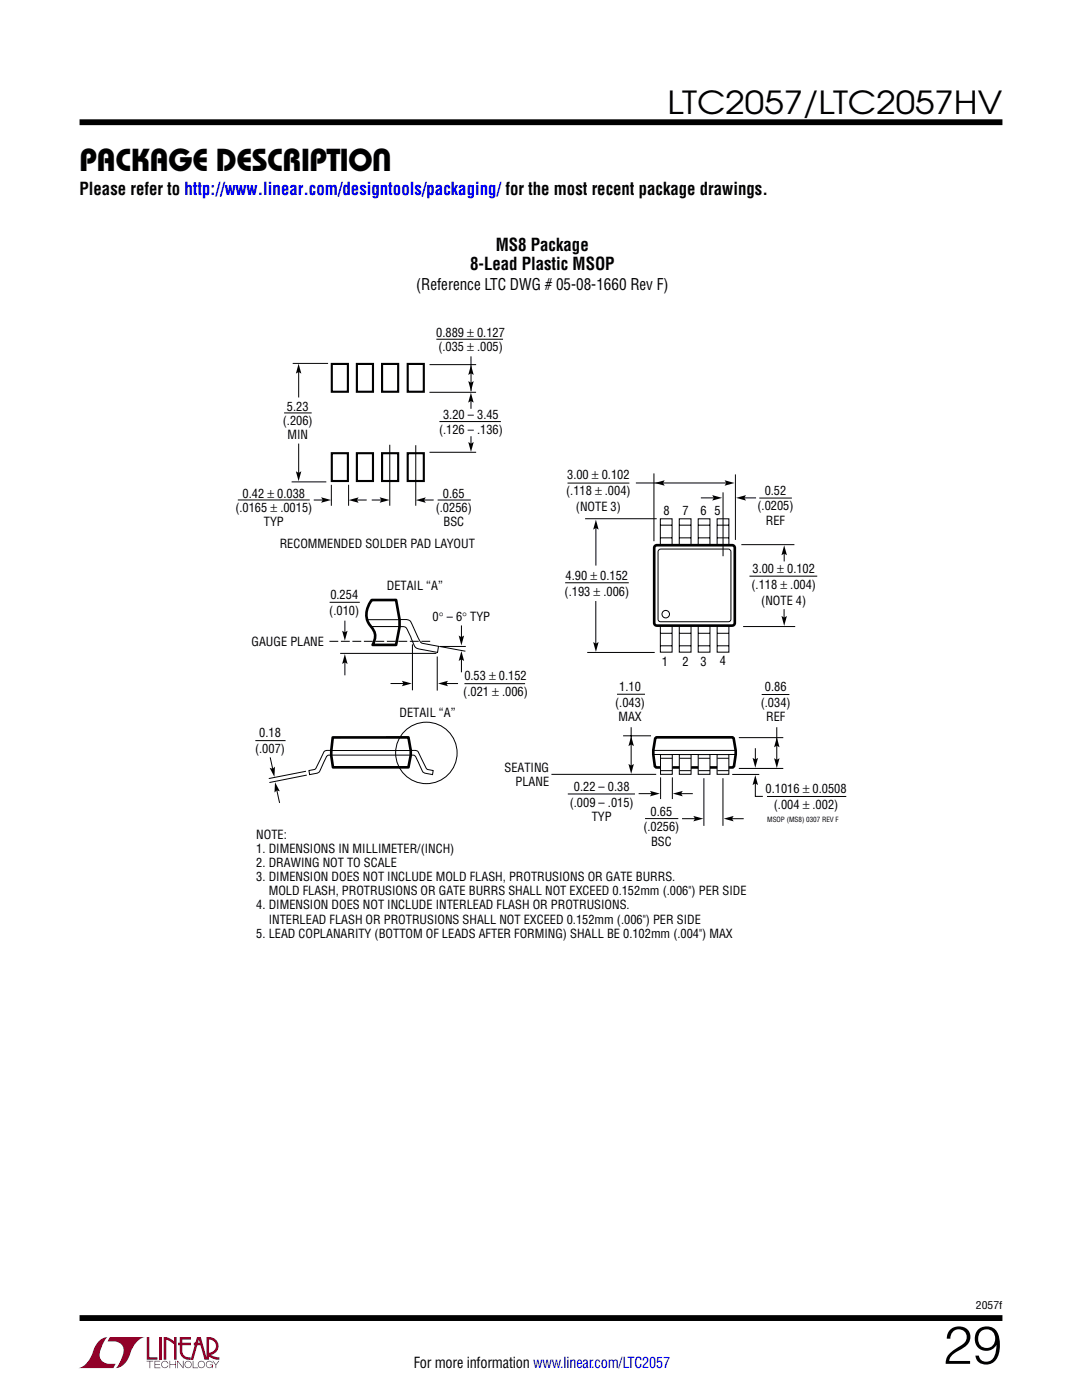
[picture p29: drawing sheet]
<svg xmlns="http://www.w3.org/2000/svg" width="216mm" height="279mm" viewBox="0 0 216 279" stroke-linecap="round" stroke-linejoin="round" font-family="sans-serif">
<defs><g id="words">
<text font-size="10.6" x="188.2" y="272.2">29</text>
<g font-size="6.3">
<text x="133.2" y="22.8">LTC2057/LTC2057HV</text>
<text x="15.9" y="34.1">Package Description</text>
</g>
<g font-size="3.5">
<text x="15.9" y="38.8">Please refer to http://www.linear.com/designtools/packaging/ for the most recent package drawings.</text>
<text x="93.8" y="53.9">8-Lead Plastic MSOP</text>
<text x="99" y="50">MS8 Package</text>
</g>
<text font-size="3.2" x="83" y="57.8">(Reference LTC DWG # 05-08-1660 Rev F)</text>
<text font-size="3" x="82.5" y="273.1">For more information www.linear.com/LTC2057</text>
<g font-size="2.5">
<text x="87.1" y="67.2">0.889 ± 0.127</text>
<text x="87.5" y="70">(.035 ± .005)</text>
<text x="57.3" y="82">5.23</text>
<text x="88.4" y="83.7">3.20 – 3.45</text>
<text x="56.4" y="84.8">(.206)</text>
<text x="57.4" y="87.6">MIN</text>
<text x="87.6" y="86.5">(.126 – .136)</text>
<text x="113.2" y="95.7">3.00 ± 0.102</text>
<text x="48.4" y="99.4">0.42 ± 0.038</text>
<text x="88.4" y="99.3">0.65</text>
<text x="113" y="98.8">(.118 ± .004)</text>
<text x="151.1" y="101.9">(.0205)</text>
<text x="152.6" y="98.7">0.52</text>
<text x="47" y="102.2">(.0165 ± .0015)</text>
<text x="52.7" y="105">TYP</text>
<text x="87" y="102.1">(.0256)</text>
<text x="88.5" y="104.9">BSC</text>
<text x="114.9" y="102">(NOTE 3)</text>
<text x="132.4" y="102.8">8</text>
<text x="136.2" y="102.9">7</text>
<text x="139.7" y="102.9">6</text>
<text x="142.6" y="102.9">5</text>
<text x="152.8" y="104.7">REF</text>
<text x="55.8" y="109.3">RECOMMENDED SOLDER PAD LAYOUT</text>
<text x="65.9" y="119.5">0.254</text>
<text x="77.2" y="117.7">DETAIL “A”</text>
<text x="112.7" y="118.8">(.193 ± .006)</text>
<text x="112.9" y="115.7">4.90 ± 0.152</text>
<text x="150" y="117.5">(.118 ± .004)</text>
<text x="150.2" y="114.4">3.00 ± 0.102</text>
<text x="65.7" y="122.7">(.010)</text>
<text x="86.3" y="124">0° – 6° TYP</text>
<text x="151.9" y="120.7">(NOTE 4)</text>
<text x="50.2" y="128.9">GAUGE PLANE</text>
<text x="92.7" y="135.8">0.53 ± 0.152</text>
<text x="123.6" y="137.8">1.10</text>
<text x="132.1" y="132.8">1</text>
<text x="136.2" y="132.8">2</text>
<text x="139.8" y="132.8">3</text>
<text x="143.6" y="132.8">4</text>
<text x="152.6" y="137.9">0.86</text>
<text x="79.7" y="143.1">DETAIL “A”</text>
<text x="92.5" y="138.9">(.021 ± .006)</text>
<text x="122.7" y="141">(.043)</text>
<text x="123.4" y="143.8">MAX</text>
<text x="151.8" y="141.1">(.034)</text>
<text x="152.9" y="143.9">REF</text>
<text x="51.7" y="147.1">0.18</text>
<text x="50.9" y="150.3">(.007)</text>
<text x="100.7" y="154.1">SEATING</text>
<text x="102.9" y="156.9">PLANE</text>
<text x="113.7" y="161">(.009 – .015)</text>
<text x="114.5" y="157.8">0.22 – 0.38</text>
<text x="152.8" y="158.3">0.1016 ± 0.0508</text>
<text x="154.4" y="161.4">(.004 ± .002)</text>
<text x="51.1" y="167.4">NOTE:</text>
<text x="118.1" y="163.8">TYP</text>
<text x="128.4" y="165.9">(.0256)</text>
<text x="129.8" y="162.8">0.65</text>
<text x="51.1" y="170.2">1. DIMENSIONS IN MILLIMETER/(INCH)</text>
<text x="51.1" y="173">2. DRAWING NOT TO SCALE</text>
<text x="129.9" y="168.8">BSC</text>
<text x="51.1" y="175.8">3. DIMENSION DOES NOT INCLUDE MOLD FLASH, PROTRUSIONS OR GATE BURRS.</text>
<text x="53.6" y="178.7">MOLD FLASH, PROTRUSIONS OR GATE BURRS SHALL NOT EXCEED 0.152mm (.006&quot;) PER SIDE</text>
<text x="51.1" y="181.5">4. DIMENSION DOES NOT INCLUDE INTERLEAD FLASH OR PROTRUSIONS.</text>
<text x="53.6" y="184.3">INTERLEAD FLASH OR PROTRUSIONS SHALL NOT EXCEED 0.152mm (.006&quot;) PER SIDE</text>
<text x="51.1" y="187.1">5. LEAD COPLANARITY (BOTTOM OF LEADS AFTER FORMING) SHALL BE 0.102mm (.004&quot;) MAX</text>
</g>
<text font-size="2.1" x="194.7" y="261.2">2057f</text>
<text font-size="1.4" x="153.1" y="163.9">MSOP (MS8) 0307 REV F</text>
</g></defs>
<g fill="#910028">
<path d="M29.3 266.8h.5v4.1h1.6v.5h-2.1z"/>
<path d="M20 267.4l1-.5h.5h-.1a6.2 6.2 0 0 0-1.5 4 2.58 2.58 0 0 0 3.2 1.3l-.5 .8h-7a4.9 4.9 0 0 0 3.1-3.8l.4-.7z"/>
<path d="M21.9 266.9h7a4.9 4.9 0 0 0-3.1 3.7 3.2 3.2 0 0 1-2.7 2.4h.1a6.2 6.2 0 0 0 1.4-4.1 2.58 2.58 0 0 0-3.1-1.2z"/>
<path d="M31.8 266.8h.5v4.6h-.5z"/>
<path d="M32.7 266.8l1 .2 1 .7v-.9h.5v4.6h-.5v-3.1l-1.5-.9v4h-.5z"/>
<path d="M29.3 271.6h1.3v.1h-.6v1.3h-.2v-1.3h-.5z"/>
<path d="M30.8 271.6h1.2v.1h-1v.5h.9v.2h-.9v.5h1v.1h-1.2z"/>
<path d="M33.8 271.6h.2v.6h1v-.6h.1v1.4h-.1v-.6h-1v.6h-.2z"/>
<path d="M35.4 271.6h.1l1 1.2v-1.2h.1v1.4l-1.1-1.2v1.2h-.1z"/>
<path d="M38.5 271.6h.1v1.3h.9v.1h-1z"/>
<path d="M42.4 271.6h.1l.6 .7 .5-.7h.2l-.7 .8v.6h-.1v-.6z"/>
<path d="M35.9 266.8h2.2v.5h-1.7v.7h1.7v.5h-1.7v1.1a1.32 1.32 0 0 0 1.6 1.3v.5l1.3-4.6h.8l1.1 4.1v-4.1a1.84 1.84 0 0 1 2.3 1.4 1.84 1.84 0 0 1-1.4 2.2l.7 .4 1 .1v.5l-1.2-.2-1.1-.6v-.6a1.34 1.34 0 0 0 1.6-1.2 1.34 1.34 0 0 0-1.4-1.5v4.1h-.9l-.8-2.9h-1.3v-.5h1.2l-.2-.7-1.1 4.1a2.06 2.06 0 0 1-2.7-1.3v-1.6h-.4v-.5h.4z"/>
<path d="M37 271.8a.72 .72 0 0 1 1.2 .1 .72 .72 0 0 1-.4 1.1 .72 .72 0 0 1-1-.7h.2a.59 .59 0 0 0 .8 .5 .59 .59 0 0 0 .2-.9 .59 .59 0 0 0-1 .2v.2h-.2z"/>
<path d="M39.7 271.8a.72 .72 0 0 1 1.1 .1 .72 .72 0 0 1-.4 1.1 .72 .72 0 0 1-.9-.7h.1a.59 .59 0 0 0 .8 .5 .59 .59 0 0 0 .2-.9 .59 .59 0 0 0-1 .2v.2h-.1z"/>
<path d="M41.3 271.8a.72 .72 0 0 1 1.2 .2h-.2a.59 .59 0 0 0-.9-.1 .59 .59 0 0 0 .1 .9 .59 .59 0 0 0 .9-.4h-.5v-.1h.6v.7h-.1v-.3a.73 .73 0 0 1-1.1 .2 .73 .73 0 0 1 0-1.1z"/>
<path d="M32.4 271.8a.71 .71 0 0 1 1.2 .3h-.1a.59 .59 0 0 0-.9-.3 .59 .59 0 0 0-.1 1 .59 .59 0 0 0 .9-.3h.2a.73 .73 0 0 1-1.1 .4 .73 .73 0 0 1-.1-1.1z"/>
</g>
<path d="M15.9 24.4h184.1M15.9 263h184.1" fill="none" stroke="#000" stroke-width="1.2" stroke-linecap="butt"/>
<path d="M92.7 136.4h12.1" fill="none" stroke="#000" stroke-width=".2"/>
<path d="M66.4 147.2h15.1l.5 2.6v.9l-.5 2.4h-15.1l-.3-2.4z" fill="#fff"/>
<path d="M66.4 147.2h15.1l.5 2.6v.9l-.5 2.4h-15.1l-.3-2.4z" fill="none" stroke="#000" stroke-width=".53"/>
<path d="M65.8 120.2h6M82.3 128.6v9.2M87.2 131v6.8M51 147.8h6M66.1 149.8h15.9M82 149.8a1.65 1.65 0 0 1 1.4 .2l1.4 2.9a.96 .96 0 0 0 1.1 .8l.5 .1-.1 .8-1.2-.2a1.04 1.04 0 0 1-1-.9l-1.1-2.3a.85 .85 0 0 0-1.1-.5h-15.9" fill="none" stroke="#000" stroke-width=".2"/>
<path d="M74.2 119.7h4.8l.7 3.9v1.5l-.7 3.6h-4.7a3.1 3.1 0 0 0-.6-4.1 4.3 4.3 0 0 1 .5-4.9z" fill="#fff"/>
<path d="M74.2 119.7h4.8l.7 3.9v1.5l-.7 3.6h-4.7a3.1 3.1 0 0 0-.6-4.1 4.3 4.3 0 0 1 .5-4.9zM130.8 147.3l.3-.2h14.9l.4 .2a8.8 8.8 0 0 1-.1 5.8l-15.2 .1-.4-.2a10.4 10.4 0 0 1 .1-5.7z" fill="none" stroke="#000" stroke-width=".53"/>
<g fill="none" stroke="#000" stroke-width=".2">
<path d="M67.9 130.4h19.2M68.8 132v2.8M68.8 123.9v2.4M73.4 123.7l7.7-.1a1.25 1.25 0 0 1 1.2 1.2l1.3 2.8a1.23 1.23 0 0 0 1.4 .9l2.5 .5-.2 1.2-2.8-.5a2.07 2.07 0 0 1-1.9-.9l-1.1-2.6a1.4 1.4 0 0 0-1.8-1.2h-5.7M77.9 136.4h2.8M87.7 129h5.2M87.7 129l5.2 1M88.9 136.4h2.5M92.1 131.4v2.8M92.1 124.8v2.5M123.1 138.6h5.6M152 138.6h5.5"/>
<path d="M53.9 151.1l.5 2.4M55.2 157.6l.6 2.6M61.1 153.9l-7.5 1.5M61.2 154.7l-7.4 1.5M66.1 149.8a1.65 1.65 0 0 0-1.5 .2l-1.4 2.9a.96 .96 0 0 1-1.1 .8l-.5 .1 .2 .8 1.1-.2a1.04 1.04 0 0 0 1.1-.9l1-2.3a.85 .85 0 0 1 1.1-.5M110 154.5h20.9M113.3 158.5h13.4M124.3 146.8h5.6M125.9 145.1v7.9M127.4 158.4h2.8M130.4 149.8h16.4M130.4 150.6h16.4"/>
<path d="M131.8 155.1v4.4M134.2 155.1v4.4M135.8 158.4h2.4M140.5 155.3v9.5M144.3 155.3v9.5M146.1 154.6h5.4M147.4 153.4h8.9M150.7 156.2v2.7h1.5M150.7 149.3v2.4M153 159h15.9M155 145.1v6.7M128.7 163.4h6.6"/>
<path d="M136.1 163.4h2.7M145.9 163.4h2.5"/>
</g>
<g fill="#000">
<path d="M68.3 125.9l.5 .3 .6-.3-.6 2zM68.8 130.5l.6 2-.6-.3-.5 .3zM80.2 135.9l2 .5-2 .6 .3-.6zM87.4 136.4l2-.5-.3 .5 .3 .6zM91.5 126.8l.6 .4 .5-.4-.5 2zM92.1 129.9l.5 2-.5-.3-.6 .3zM53.8 153.2l.6 .2 .5-.4-.1 2.1zM54.9 156.1l.9 1.8-.6-.2-.4 .5zM125.4 152.5l.5 .3 .6-.3-.6 1.9zM125.9 146.9l.6 2-.6-.3-.5 .3zM129.7 157.8l2 .6-2 .5 .3-.5zM134.2 158.4l2-.6-.3 .6 .3 .5z"/>
<path d="M150.2 151.2l.5 .4 .6-.4-.6 2zM150.7 154.7l.6 2-.6-.3-.5 .3zM154.5 151.3l.5 .3 .5-.3-.5 2zM155 147.2l.5 1.9-.5-.3-.5 .3zM138.4 162.8l1.9 .6-1.9 .5 .3-.5zM144.4 163.4l2-.6-.3 .6 .3 .5z"/>
</g>
<path d="M85.8 128h-20.4" fill="none" stroke="#000" stroke-width=".2" stroke-dasharray="1.8 .5" stroke-linecap="butt"/>
<path d="M131.8 150.6h2.3v3.9h-2.3z" fill="#fff" stroke="#000" stroke-width=".2"/>
<path d="M131.8 151.3h2.4M131.8 153.8h2.4" fill="none" stroke="#000" stroke-width=".2"/>
<path d="M135.5 150.6h2.4v3.9h-2.4z" fill="#fff" stroke="#000" stroke-width=".2"/>
<path d="M135.6 151.3h2.3M135.6 153.8h2.3" fill="none" stroke="#000" stroke-width=".2"/>
<path d="M139.3 150.6h2.4v3.9h-2.4z" fill="#fff" stroke="#000" stroke-width=".2"/>
<path d="M139.4 151.3h2.3M139.4 153.8h2.3" fill="none" stroke="#000" stroke-width=".2"/>
<path d="M143.1 150.6h2.3v3.9h-2.3z" fill="#fff" stroke="#000" stroke-width=".2"/>
<g fill="none" stroke="#000" stroke-width=".2">
<path d="M58.4 72.5h7.1M59.6 74.2v5.1M85.7 78.3h9.3M85.7 72.8h9.3M87.1 67.7h13.3M94 79.7v1.9M94 71.1v7M47.5 99.8h14.3M56.7 82.4h5.5M58.2 96.2h6.9M59.6 88.5v6.1M62.6 99.8h2.1"/>
<path d="M66.1 96.8v4.1M69.6 96.7v4.2M71 99.8h2.2M74.2 99.8h2.1M77.8 88.8v12.1M83 88.9v12M84.4 99.8h2.1M85.7 90.3h9.3M87.3 99.8h6.7M87.7 84.1h12.2M94 87.1v1.5M113.2 96.4h12.4"/>
<path d="M126.9 96.4h18.3M130.5 94.5v13.5M139.9 99.4h2.7M144.3 98.3v12.7M146.7 94.7v13M148.4 99.4h2.5M151.5 99.4h6.5M112.8 116.3h12.7M116.8 103.5h14.2M118.9 119.9v9.1M118.9 105.1v7.8M131.4 109.9l.4-.3 13.8 .1 .3 .4-.1 13.7-.5 .3-13.7-.1-.3-.4z"/>
<path d="M131.8 103.5h2.3v5.3h-2.3zM131.8 107.3h2.3M131.8 104.8h2.3M135.5 103.5h2.4v5.3h-2.4zM135.6 107.3h2.3M135.6 104.8h2.3M139.3 103.5h2.4v5.3h-2.4zM139.3 107.3h2.3M139.3 104.8h2.3M143.1 103.5h2.3v5.3h-2.3zM143.1 107.3h2.3M143.1 104.8h2.3"/>
<path d="M147.9 108.7h10.6M149.5 115h13.6M156.5 109.6v2.4M117.2 130.2h13.4M131.8 124.9h2.3v5.3h-2.3zM131.8 126.4h2.3M131.8 128.9h2.3M135.5 124.9h2.4v5.3h-2.4zM135.6 126.4h2.3M135.6 128.9h2.3M139.3 124.9h2.4v5.3h-2.4zM139.3 126.4h2.4"/>
<path d="M139.3 128.9h2.4M143.1 124.9h2.3v5.3h-2.3zM143.1 126.4h2.3M143.1 128.9h2.3M148.3 125h10.4M156.5 121.6v2.2M143.1 151.3h2.3M143.1 153.8h2.3M147.4 147.2h8.9"/>
<circle cx="132.8" cy="122.6" r=".75"/>
<circle cx="85.1" cy="150.3" r="6.1"/>
</g>
<g fill="#000">
<path d="M59.6 72.6l.5 2-.5-.4-.6 .4zM94 72.8l.5 2-.5-.3-.6 .3zM93.4 76.1l.6 .3 .5-.3-.5 1.9zM59 94.1l.6 .3 .5-.3-.5 1.9zM64.1 99.2l2 .6-2 .5 .3-.5zM69.6 99.8l2-.5-.4 .5 .4 .5zM75.8 99.2l1.9 .6-1.9 .5 .3-.5zM83 99.8l2-.5-.4 .5 .4 .5zM94 78.4l.5 1.9-.5-.3-.6 .3zM93.4 88.2l.6 .3 .5-.3-.5 2zM130.6 96.4l2-.6-.3 .6 .3 .5zM142.1 98.8l2 .6-2 .5 .3-.5z"/>
<path d="M144.6 95.8l2 .6-2 .5 .3-.5zM146.9 99.4l2-.6-.4 .6 .4 .5zM118.9 103.7l.5 2-.5-.3-.5 .3zM156.5 108.8l.5 2-.5-.3-.6 .3zM118.4 128.1l.5 .4 .5-.4-.5 2zM155.9 122.9l.6 .3 .5-.3-.5 2z"/>
</g>
<path d="M130.6 109.1l.5-.3 15.3 .1 .2 .4-.1 15.3-.4 .3-15.3-.1-.3-.5z" fill="none" stroke="#000" stroke-width=".53"/>
<path d="M66.2 72.6h3.2v5.6h-3.2zM71.2 72.6h3.2v5.6h-3.2zM76.2 72.6h3.2v5.6h-3.2zM81.4 72.6h3.2v5.6h-3.2zM66.2 90.4h3.2v5.6h-3.2zM71.2 90.4h3.2v5.6h-3.2zM76.2 90.4h3.2v5.6h-3.2zM81.4 90.4h3.2v5.6h-3.2z" fill="none" stroke="#000" stroke-width=".42"/>
<use href="#words"/>
</svg>
